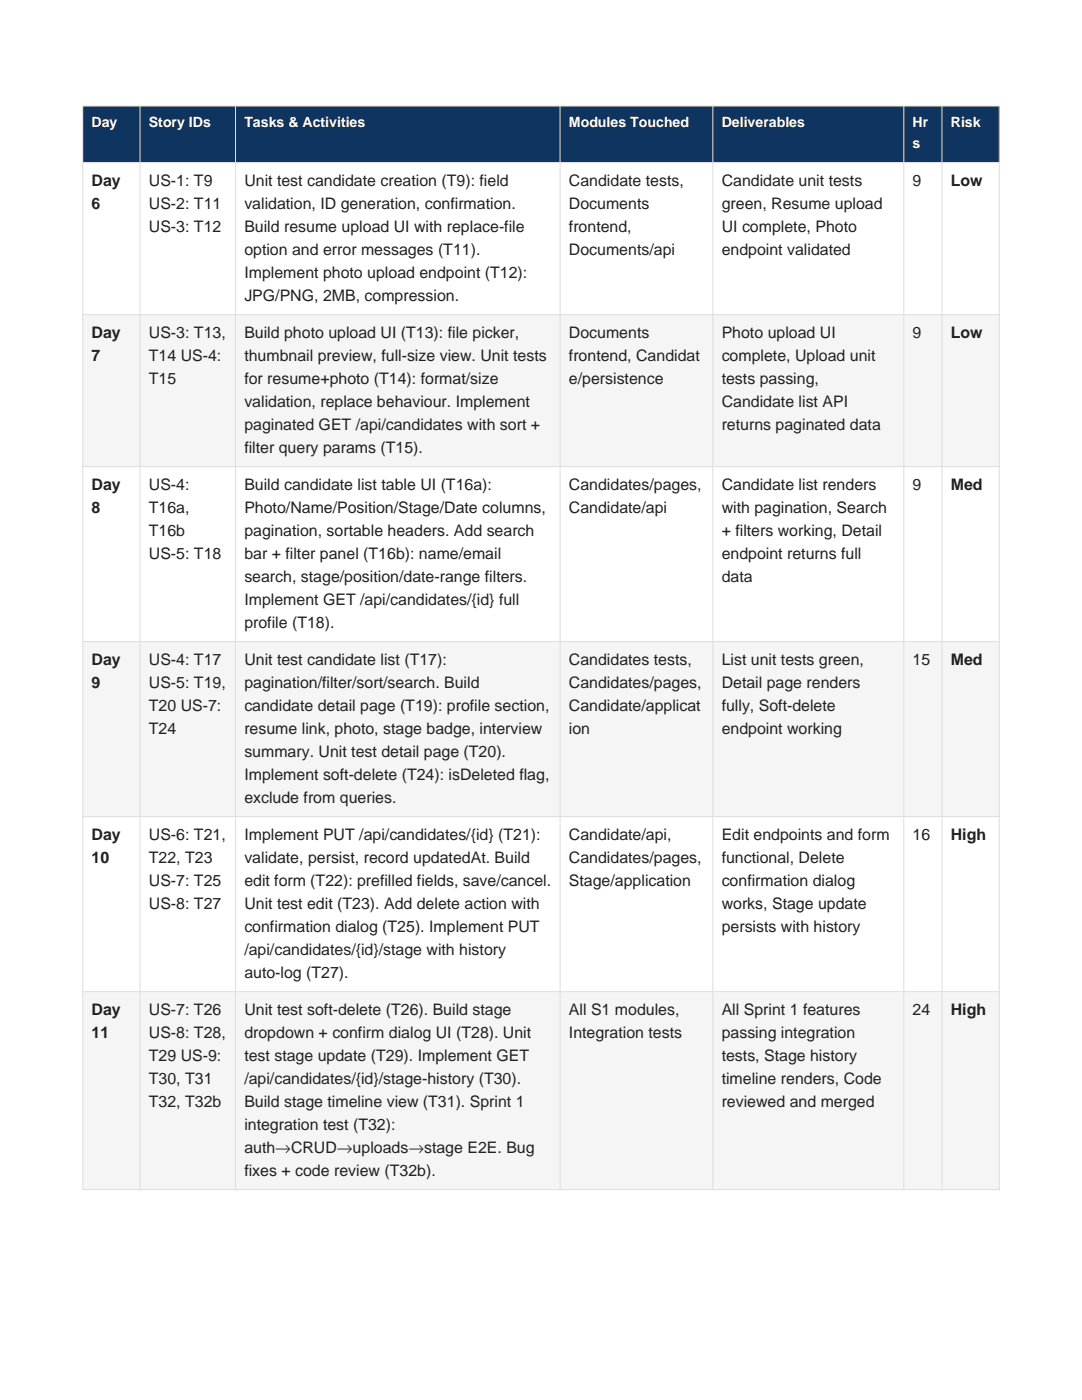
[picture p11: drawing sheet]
<svg xmlns="http://www.w3.org/2000/svg" width="216mm" height="279mm" viewBox="0 0 216 279" stroke-linecap="round" stroke-linejoin="round" font-family="sans-serif">
<defs><g id="words">
<g font-size="3.2" fill="#212121">
<text x="18.3" y="37">Day</text>
<text x="18.3" y="41.6">6</text>
<text x="29.7" y="37">US-1: T9</text>
<text x="29.7" y="41.6">US-2: T11</text>
<text x="48.8" y="37">Unit test candidate creation (T9): field</text>
<text x="48.8" y="41.6">validation, ID generation, confirmation.</text>
<text x="113.5" y="37">Candidate tests,</text>
<text x="113.5" y="41.6">Documents</text>
<text x="144" y="37">Candidate unit tests</text>
<text x="144" y="41.6">green, Resume upload</text>
<text x="182.1" y="37">9</text>
<text x="189.7" y="37">Low</text>
<text x="29.7" y="46.2">US-3: T12</text>
<text x="48.8" y="46.2">Build resume upload UI with replace-file</text>
<text x="113.5" y="46.2">frontend,</text>
<text x="144" y="46.2">UI complete, Photo</text>
<text x="48.8" y="50.8">option and error messages (T11).</text>
<text x="113.5" y="50.8">Documents/api</text>
<text x="144" y="50.8">endpoint validated</text>
<text x="48.8" y="55.4">Implement photo upload endpoint (T12):</text>
<text x="48.8" y="60">JPG/PNG, 2MB, compression.</text>
<text x="18.3" y="67.4">Day</text>
<text x="18.3" y="72">7</text>
<text x="29.7" y="67.4">US-3: T13,</text>
<text x="29.7" y="72">T14 US-4:</text>
<text x="48.8" y="67.4">Build photo upload UI (T13): file picker,</text>
<text x="48.8" y="72">thumbnail preview, full-size view. Unit tests</text>
<text x="113.5" y="67.4">Documents</text>
<text x="113.5" y="72">frontend, Candidat</text>
<text x="144" y="67.4">Photo upload UI</text>
<text x="144" y="72">complete, Upload unit</text>
<text x="182.1" y="67.4">9</text>
<text x="189.7" y="67.4">Low</text>
<text x="29.7" y="76.6">T15</text>
<text x="48.8" y="76.6">for resume+photo (T14): format/size</text>
<text x="113.5" y="76.6">e/persistence</text>
<text x="144" y="76.6">tests passing,</text>
<text x="48.8" y="81.1">validation, replace behaviour. Implement</text>
<text x="144" y="81.1">Candidate list API</text>
<text x="48.8" y="85.7">paginated GET /api/candidates with sort +</text>
<text x="144" y="85.7">returns paginated data</text>
<text x="48.8" y="90.3">filter query params (T15).</text>
<text x="18.3" y="97.7">Day</text>
<text x="29.7" y="97.7">US-4:</text>
<text x="48.8" y="97.7">Build candidate list table UI (T16a):</text>
<text x="113.5" y="97.7">Candidates/pages,</text>
<text x="144" y="97.7">Candidate list renders</text>
<text x="182.1" y="97.7">9</text>
<text x="189.7" y="97.7">Med</text>
<text x="18.3" y="102.3">8</text>
<text x="29.7" y="102.3">T16a,</text>
<text x="29.7" y="106.9">T16b</text>
<text x="48.8" y="102.3">Photo/Name/Position/Stage/Date columns,</text>
<text x="48.8" y="106.9">pagination, sortable headers. Add search</text>
<text x="113.5" y="102.3">Candidate/api</text>
<text x="144" y="102.3">with pagination, Search</text>
<text x="144" y="106.9">+ filters working, Detail</text>
<text x="29.7" y="111.5">US-5: T18</text>
<text x="48.8" y="111.5">bar + filter panel (T16b): name/email</text>
<text x="144" y="111.5">endpoint returns full</text>
<text x="48.8" y="116.1">search, stage/position/date-range filters.</text>
<text x="144" y="116.1">data</text>
<text x="48.8" y="120.7">Implement GET /api/candidates/{id} full</text>
<text x="48.8" y="125.2">profile (T18).</text>
<text x="18.3" y="132.6">Day</text>
<text x="18.3" y="137.2">9</text>
<text x="29.7" y="132.6">US-4: T17</text>
<text x="29.7" y="137.2">US-5: T19,</text>
<text x="48.8" y="132.6">Unit test candidate list (T17):</text>
<text x="48.8" y="137.2">pagination/filter/sort/search. Build</text>
<text x="113.5" y="132.6">Candidates tests,</text>
<text x="113.5" y="137.2">Candidates/pages,</text>
<text x="144" y="132.6">List unit tests green,</text>
<text x="144" y="137.2">Detail page renders</text>
<text x="182.1" y="132.6">15</text>
<text x="189.7" y="132.6">Med</text>
<text x="29.7" y="141.8">T20 US-7:</text>
<text x="48.8" y="141.8">candidate detail page (T19): profile section,</text>
<text x="113.5" y="141.8">Candidate/applicat</text>
<text x="144" y="141.8">fully, Soft-delete</text>
<text x="29.7" y="146.4">T24</text>
<text x="48.8" y="146.4">resume link, photo, stage badge, interview</text>
<text x="113.5" y="146.4">ion</text>
<text x="144" y="146.4">endpoint working</text>
<text x="48.8" y="151">summary. Unit test detail page (T20).</text>
<text x="48.8" y="155.6">Implement soft-delete (T24): isDeleted flag,</text>
<text x="48.8" y="160.2">exclude from queries.</text>
<text x="18.3" y="167.6">Day</text>
<text x="29.7" y="167.6">US-6: T21,</text>
<text x="48.8" y="167.6">Implement PUT /api/candidates/{id} (T21):</text>
<text x="113.5" y="167.6">Candidate/api,</text>
<text x="144" y="167.6">Edit endpoints and form</text>
<text x="182.1" y="167.6">16</text>
<text x="189.7" y="167.6">High</text>
<text x="18.3" y="172.2">10</text>
<text x="29.7" y="172.2">T22, T23</text>
<text x="48.8" y="172.2">validate, persist, record updatedAt. Build</text>
<text x="113.5" y="172.2">Candidates/pages,</text>
<text x="144" y="172.2">functional, Delete</text>
<text x="29.7" y="176.7">US-7: T25</text>
<text x="48.8" y="176.7">edit form (T22): prefilled fields, save/cancel.</text>
<text x="113.5" y="176.7">Stage/application</text>
<text x="144" y="176.7">confirmation dialog</text>
<text x="29.7" y="181.3">US-8: T27</text>
<text x="48.8" y="181.3">Unit test edit (T23). Add delete action with</text>
<text x="48.8" y="185.9">confirmation dialog (T25). Implement PUT</text>
<text x="144" y="181.3">works, Stage update</text>
<text x="144" y="185.9">persists with history</text>
<text x="48.8" y="190.5">/api/candidates/{id}/stage with history</text>
<text x="48.8" y="195.1">auto-log (T27).</text>
<text x="18.3" y="202.5">Day</text>
<text x="29.7" y="202.5">US-7: T26</text>
<text x="48.8" y="202.5">Unit test soft-delete (T26). Build stage</text>
<text x="113.5" y="202.5">All S1 modules,</text>
<text x="144" y="202.5">All Sprint 1 features</text>
<text x="182.1" y="202.5">24</text>
<text x="189.7" y="202.5">High</text>
<text x="18.3" y="207.1">11</text>
<text x="29.7" y="207.1">US-8: T28,</text>
<text x="48.8" y="207.1">dropdown + confirm dialog UI (T28). Unit</text>
<text x="113.5" y="207.1">Integration tests</text>
<text x="144" y="207.1">passing integration</text>
<text x="29.7" y="211.7">T29 US-9:</text>
<text x="48.8" y="211.7">test stage update (T29). Implement GET</text>
<text x="144" y="211.7">tests, Stage history</text>
<text x="29.7" y="216.3">T30, T31</text>
<text x="29.7" y="220.8">T32, T32b</text>
<text x="48.8" y="216.3">/api/candidates/{id}/stage-history (T30).</text>
<text x="48.8" y="220.8">Build stage timeline view (T31). Sprint 1</text>
<text x="144" y="216.3">timeline renders, Code</text>
<text x="144" y="220.8">reviewed and merged</text>
<text x="48.8" y="225.4">integration test (T32):</text>
<text x="48.8" y="230">auth→CRUD→uploads→stage E2E. Bug</text>
<text x="48.8" y="234.6">fixes + code review (T32b).</text>
</g>
<g font-size="2.8" fill="#fff">
<text x="18.3" y="25.4">Day</text>
<text x="29.7" y="25.4">Story IDs</text>
<text x="48.8" y="25.4">Tasks &amp; Activities</text>
<text x="113.5" y="25.4">Modules Touched</text>
<text x="144" y="25.4">Deliverables</text>
<text x="182.1" y="25.4">Hr</text>
<text x="182.1" y="29.6">s</text>
<text x="189.7" y="25.4">Risk</text>
</g>
</g></defs>
<path d="M16.5 21.2h182.9v11.3h-182.9z" fill-rule="evenodd" fill="#0f3460"/>
<path d="M16.5 32.5h182.9v30.3h-182.9z" fill-rule="evenodd" fill="#fff"/>
<path d="M16.5 62.8h182.9v30.3h-182.9z" fill-rule="evenodd" fill="#f5f5f5"/>
<path d="M16.5 93.1h182.9v35h-182.9z" fill-rule="evenodd" fill="#fff"/>
<path d="M16.5 128.1h182.9v34.9h-182.9z" fill-rule="evenodd" fill="#f5f5f5"/>
<path d="M16.5 163h182.9v34.9h-182.9z" fill-rule="evenodd" fill="#fff"/>
<path d="M16.5 197.9h182.9v39.5h-182.9z" fill-rule="evenodd" fill="#f5f5f5"/>
<g fill="none" stroke="#ddd" stroke-width=".2">
<path d="M16.5 21.2h182.9v216.2h-182.9zM16.5 32.5h182.9M27.9 21.2v216.2M47 21.2v216.2M111.8 21.2v216.2M142.2 21.2v216.2M180.3 21.2v216.2M188 21.2v216.2M16.5 62.8h182.9M16.5 93.1h182.9M16.5 128.1h182.9M16.5 163h182.9"/>
<path d="M16.5 197.9h182.9"/>
</g>
<use href="#words"/>
</svg>
